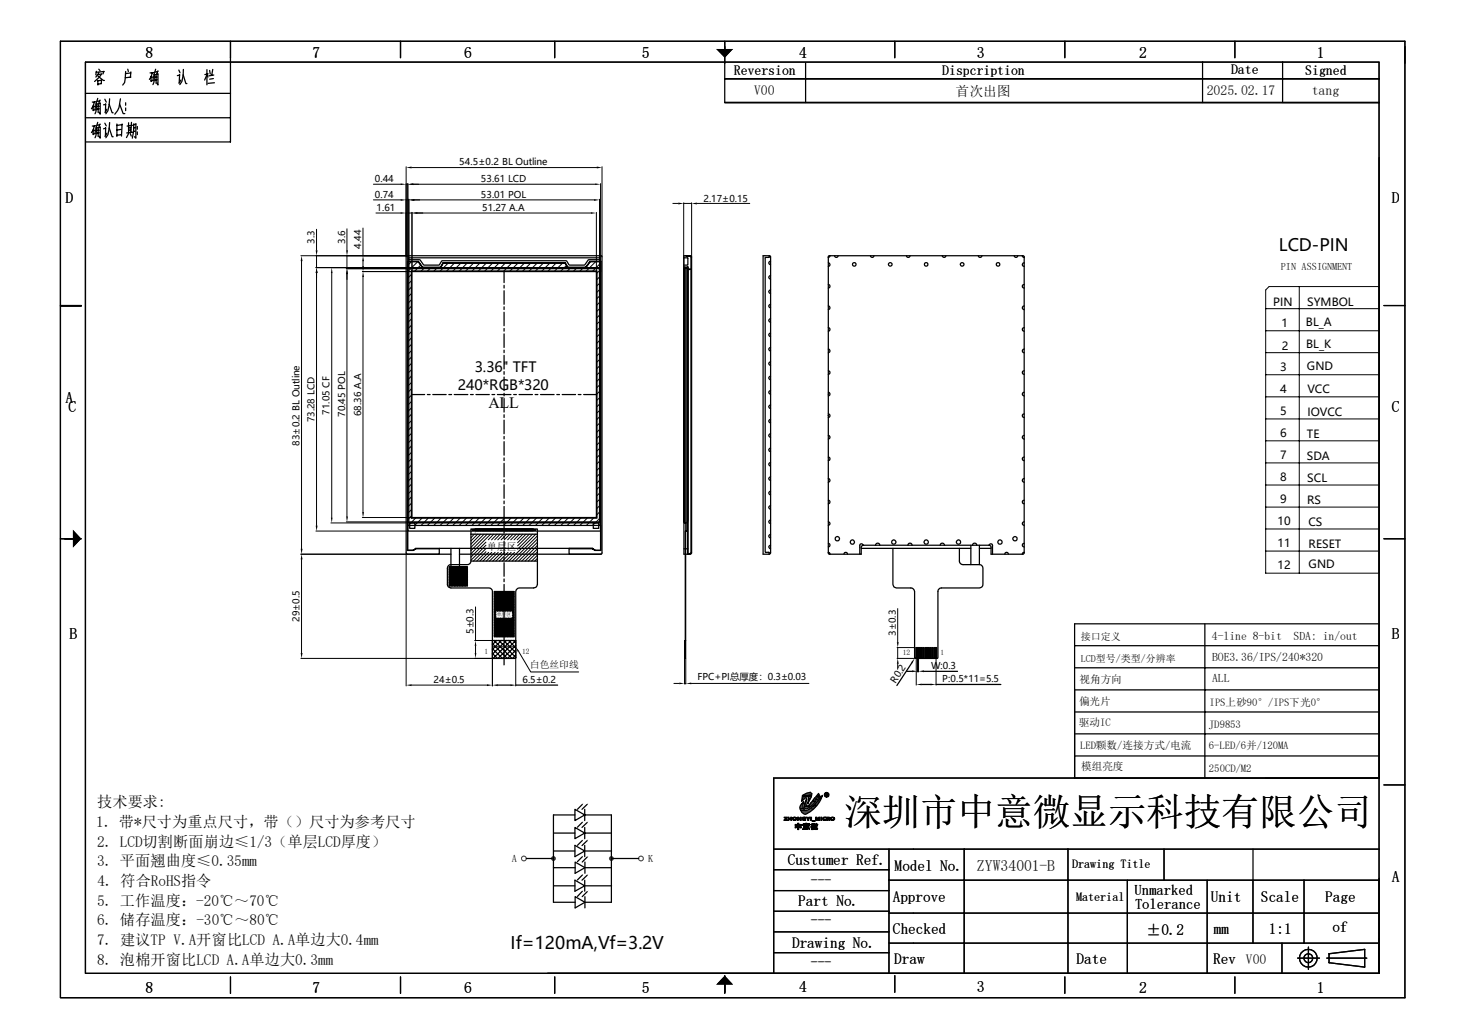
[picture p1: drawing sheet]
<svg xmlns="http://www.w3.org/2000/svg" width="297mm" height="210mm" viewBox="0 0 297 210" stroke-linecap="round" stroke-linejoin="round" font-family="sans-serif">
<defs><g id="words">
<text font-size="7.7" x="171.5" y="167.5">深圳市中意微显示科技有限公司</text>
<g font-size="3.5">
<text x="259.8" y="51.1">LCD-PIN</text>
<text x="103.7" y="192.7">If=120mA,Vf=3.2V</text>
</g>
<g font-size="3.2">
<text x="29.6" y="11.7">8</text>
<text x="63.5" y="11.7">7</text>
<text x="94.3" y="11.7">6</text>
<text x="130.4" y="11.7">5</text>
<text x="162.3" y="11.7">4</text>
<text x="198.5" y="11.7">3</text>
<text x="231.4" y="11.7">2</text>
<text x="267.5" y="11.7">1</text>
<text x="13.3" y="41.3">D</text>
<text x="282.7" y="41.3">D</text>
<text x="13.3" y="81.9">A</text>
<text x="13.9" y="83.6">C</text>
<text x="99.2" y="82.9">ALL</text>
<text x="282.7" y="83.6">C</text>
<text x="14.1" y="129.9">B</text>
<text x="282.7" y="129.9">B</text>
<text x="198.5" y="176.9">ZYW34001-B</text>
<text x="282.7" y="179.1">A</text>
<text x="29.6" y="201.8">8</text>
<text x="63.5" y="201.8">7</text>
<text x="94.3" y="201.8">6</text>
<text x="130.4" y="201.8">5</text>
<text x="162.3" y="201.5">4</text>
<text x="198.5" y="201.5">3</text>
<text x="231.4" y="201.8">2</text>
<text x="267.5" y="201.8">1</text>
</g>
<g font-size="3.1">
<text x="19.6" y="168">1. 带*尺寸为重点尺寸，带（）尺寸为参考尺寸</text>
<text x="19.8" y="164">技术要求:</text>
<text x="19.8" y="172">2. LCD切割断面崩边≤1/3（单层LCD厚度）</text>
<text x="19.7" y="175.9">3. 平面翘曲度≤0.35mm</text>
<text x="19.8" y="180">4. 符合RoHS指令</text>
<text x="160" y="175.6">Custumer Ref.</text>
<text x="181.7" y="176.9">Model No.</text>
<text x="19.7" y="183.9">5. 工作温度：-20℃～70℃</text>
<text x="162.1" y="184">Part No.</text>
<text x="181.4" y="183.2">Approve</text>
<text x="246" y="183.2">Unit</text>
<text x="256.2" y="183.3">Scale</text>
<text x="269.2" y="183.2">Page</text>
<text x="19.7" y="191.9">7. 建议TP V.A开窗比LCD A.A单边大0.4mm</text>
<text x="19.8" y="187.9">6. 储存温度：-30℃～80℃</text>
<text x="181.4" y="189.7">Checked</text>
<text x="232.9" y="189.8">±0.2</text>
<text x="246.5" y="189.7">mm</text>
<text x="257.8" y="189.6">1:1</text>
<text x="270.7" y="189.3">of</text>
<text x="19.8" y="195.9">8. 泡棉开窗比LCD A.A单边大0.3mm</text>
<text x="160.9" y="192.5">Drawing No.</text>
<text x="181.7" y="195.9">Draw</text>
<text x="218.7" y="195.9">Date</text>
<text x="246.5" y="195.8">Rev</text>
</g>
<g font-size="3">
<text x="230.5" y="181.7">Unmarked</text>
<text x="230.6" y="184.7">Tolerance</text>
</g>
<g font-size="2.9">
<text x="96.4" y="75.6">3.36&quot; TFT</text>
<text x="93" y="79.2">240*RGB*320</text>
</g>
<g font-size="2.8">
<text x="149.1" y="15.2">Reversion</text>
<text x="191.4" y="15.2">Dispcription</text>
<text x="250.1" y="15.1">Date</text>
<text x="265.2" y="15.2">Signed</text>
<text x="153.2" y="19.3">V00</text>
<text x="194.1" y="19.6">首次出图</text>
<text x="245.2" y="19.3">2025.02.17</text>
<text x="266.5" y="19.3">tang</text>
<text x="164.7" y="179.8">---</text>
<text x="164.7" y="187.9">---</text>
<text x="164.7" y="196.4">---</text>
<text x="253.1" y="195.8">V00</text>
</g>
<g font-size="2.5">
<text x="217.8" y="176.4">Drawing Title</text>
<text x="218.6" y="183">Material</text>
</g>
<g font-size="2.4">
<text x="246.2" y="130">4-line 8-bit</text>
<text x="262.8" y="130">SDA: in/out</text>
<text x="246.3" y="134.3">BOE3.36/IPS/240*320</text>
<text x="246.3" y="138.6">ALL</text>
</g>
<g font-size="2.3">
<text x="258.7" y="62.1">PIN</text>
<text x="265.6" y="62.1">SYMBOL</text>
<text x="260.3" y="66.5">1</text>
<text x="260.4" y="71">2</text>
<text x="265.3" y="66.2">BL_A</text>
<text x="265.3" y="70.7">BL_K</text>
<text x="260.1" y="75.3">3</text>
<text x="265.5" y="75.1">GND</text>
<text x="260.1" y="79.8">4</text>
<text x="265.6" y="79.9">VCC</text>
<text x="260.1" y="84.3">5</text>
<text x="260.1" y="88.9">6</text>
<text x="265.5" y="88.9">TE</text>
<text x="265.6" y="84.4">IOVCC</text>
<text x="260.1" y="93.3">7</text>
<text x="265.5" y="93.4">SDA</text>
<text x="260.1" y="97.8">8</text>
<text x="265.6" y="97.8">SCL</text>
<text x="259.5" y="106.6">10</text>
<text x="260.1" y="102.2">9</text>
<text x="265.6" y="102.3">RS</text>
<text x="265.8" y="106.8">CS</text>
<text x="259.5" y="111.1">11</text>
<text x="265.9" y="111.3">RESET</text>
<text x="259.5" y="115.6">12</text>
<text x="265.9" y="115.4">GND</text>
</g>
<g font-size="2.2">
<text x="219.2" y="143.1">偏光片</text>
<text x="219.3" y="138.8">视角方向</text>
<text x="245.7" y="143.3">IPS上砂90°/IPS下光0°</text>
<text x="219.2" y="147.4">驱动IC</text>
<text x="245.6" y="147.8">JD9853</text>
<text x="219.4" y="152.2">LED颗数/连接方式/电流</text>
<text x="245.6" y="152.2">6-LED/6并/120MA</text>
<text x="219.6" y="156.4">模组亮度</text>
<text x="245.6" y="156.7">250CD/M2</text>
</g>
<g font-size="2.1">
<text x="260.2" y="54.8">PIN ASSIGNMENT</text>
<text x="104" y="175.2">A</text>
<text x="131.7" y="175.2">K</text>
</g>
<g font-size="2">
<text x="99" y="111.6">单层区</text>
<text x="219.6" y="130">接口定义</text>
<text x="107.7" y="135.8">白色丝印线</text>
<text x="219.5" y="134.5">LCD型号/类型/分辨率</text>
</g>
<g font-size="1.9">
<text x="93.3" y="33.6">54.5±0.2 BL Outline</text>
<text x="76.2" y="40.2">0.74</text>
<text x="76.2" y="37">0.44</text>
<text x="97.7" y="40.2">53.01 POL</text>
<text x="97.7" y="37">53.61 LCD</text>
<text x="142.9" y="40.9">2.17±0.15</text>
<text x="76.5" y="42.8">1.61</text>
<text x="98" y="42.8">51.27 A.A</text>
<text x="63.9" y="49.5" transform="rotate(-90 63.9 49.5)">3.3</text>
<text x="70.1" y="49.5" transform="rotate(-90 70.1 49.5)">3.6</text>
<text x="73.4" y="50.5" transform="rotate(-90 73.4 50.5)">4.44</text>
<text x="63.9" y="85.8" transform="rotate(-90 63.9 85.8)">73.28 LCD</text>
<text x="67" y="84.2" transform="rotate(-90 67 84.2)">71.05 CF</text>
<text x="70.1" y="84.6" transform="rotate(-90 70.1 84.6)">70.45 POL</text>
<text x="73.4" y="84.5" transform="rotate(-90 73.4 84.5)">68.36 A.A</text>
<text x="60.8" y="90.6" transform="rotate(-90 60.8 90.6)">83±0.2 BL Outline</text>
<text x="60.9" y="126.3" transform="rotate(-90 60.9 126.3)">29±0.5</text>
<text x="96.2" y="128.8" transform="rotate(-90 96.2 128.8)">5±0.3</text>
<text x="182" y="129.1" transform="rotate(-90 182 129.1)">3±0.3</text>
<text x="189.1" y="135.9">W:0.3</text>
<text x="88.1" y="138.8">24±0.5</text>
<text x="106.1" y="138.8">6.5±0.2</text>
<text x="141.7" y="138.1">FPC+PI总厚度：0.3±0.03</text>
<text x="181.9" y="138.9" transform="rotate(-57 181.9 138.9)">R0.2</text>
<text x="191.4" y="138.6">P:0.5*11=5.5</text>
</g>
<g font-size="1.5">
<text x="98.4" y="132.8">1</text>
<text x="106.1" y="132.8">12</text>
<text x="183.4" y="133">12</text>
<text x="191.1" y="133">1</text>
</g>
<text font-size="1" x="100.9" y="125.2">单层区</text>
<text font-size=".6" x="91.9" y="115.5">A K</text>
<text font-size=".5" x="96.5" y="108.5">1</text>
</g></defs>
<g fill="#000">
<path d="M145.5 9.9h3.4l-1.7 1.8zM81.4 37.3l1.1 .1-1.1 .2zM82.5 34l1.1-.2v.4zM82.8 37.4l1.1-.1v.3zM120.9 37.3l1.1 .1-1.1 .2zM121.2 33.8l1.1 .2-1.1 .2zM61.3 51.9l.2 1.1h-.4zM64.3 54.4l.2 1.1h-.4zM64.1 50.8h.4l-.2 1.1zM67.4 54.4l.2 1.1h-.4zM70.5 54.6l.2 1.1h-.4zM70.3 50.8h.4l-.2 1.1z"/>
<path d="M73.7 55.2l.3 1.1h-.4zM73.6 54.1h.4l-.3 1.1zM73.7 51.9l.3 1.1h-.4zM81.4 43.1l1.1 .2-1.1 .1zM81.4 40.4l1.1 .2-1.1 .2zM83.1 40.6l1.1-.2v.4zM83.7 43.3l1.1-.2v.3zM120.1 43.1l1.1 .2-1.1 .1zM120.7 40.4l1.1 .2-1.1 .2zM137.8 41.1l1.1 .2-1.1 .2zM140.5 41.3l1.1-.2v.4zM14.8 107.6l1.7 1.8-1.7 1.8z"/>
<path d="M61.1 111.5h.4l-.2 1.1zM61.3 112.6l.2 1h-.4zM64.1 106.8h.4l-.2 1.1zM67.2 105.2h.4l-.2 1zM70.3 104.9h.4l-.2 1.1zM73.6 104h.4l-.3 1.1zM61.1 132.6h.4l-.2 1.1zM82.5 139.1l1.1-.1v.4zM96.4 132.6h.4l-.2 1.1zM96.6 130.1l.2 1.1h-.4zM98.9 139l1.1 .1-1.1 .3zM100 139.1l1.1-.1v.4z"/>
<path d="M103.7 139l1.1 .1-1.1 .3zM104.8 131.4l.7 .8-.3 .2zM138 138.6l1.1 .2-1.1 .2zM139.3 138.8l1.1-.2v.4zM182.4 133.7l.2 1.1h-.4zM182.2 130.4h.4l-.2 1.1zM185.8 133.7l-.4 1-.3-.2zM185.3 136.1l1.1 .3-1.1 .1zM186.1 139l1.1-.1v.3zM186.6 136.4l1.1-.3v.4zM189.1 138.9l1.1 .1-1.1 .2zM105.8 174.4h.2l-.1 .3z"/>
<path d="M105.9 174.1l.2 .1-.3 .2zM105.9 174.7l.2-.1v.3zM106 174.4l.1 .2-.2 .1zM105.8 174.4l.3-.2-.1 .2zM106.1 174.6l.1 .1-.1 .2zM106.1 173.9l.1 .1-.3 .1zM106.2 174.7l.2 .3-.3-.1zM105.9 174.1l.3-.1-.1 .2zM106.2 174.7l.2 .1v.2zM106.1 173.9l.3-.1v.2zM106.1 173.9l.3 .1h-.2zM106.4 174.8l.3 .1-.3 .1z"/>
<path d="M106.4 174.8l.2-.1 .1 .2zM106.4 173.8l.2 .2h-.2zM106.8 174.6l.1 .1h-.3zM106.4 173.8l.3 .1-.1 .1zM106.6 174.7h.3l-.2 .2zM106.7 173.9l.1 .3-.2-.2zM106.8 174.4h.2l-.2 .2zM106.8 174.2l.1-.1-.1 .3zM106.7 173.9l.2 .2-.1 .1zM106.8 174.6l.2-.2-.1 .3zM106.9 174.1l.1 .3h-.2zM112 174.4h.4l-.4 .2z"/>
<path d="M112 174.1l.4 .3h-.4zM112 174.6l.4-.2-.2 .4zM112 174.1l.2-.2 .2 .5zM112.4 174.4v.5l-.2-.1zM112.2 173.9h.2v.5zM112.4 174.4l.3 .4-.3 .1zM112.4 173.9h.3l-.3 .5zM112.4 174.4l.5 .2-.2 .2zM112.7 173.9l.2 .2-.5 .3zM112.4 174.4h.5v.2zM112.4 174.4l.5-.3v.3zM118.2 174l.3-.2-.2 .3z"/>
<path d="M118.2 170.7l.3-.2-.2 .3zM118.2 167l.3-.2-.2 .3zM118.2 163.4l.3-.3-.2 .3zM118.2 177.7l.3-.2-.2 .3zM119.2 170.7l.3-.2-.2 .3zM119.2 174.1l.3-.2-.2 .3zM119.2 167l.3-.2-.2 .3zM119.2 163.4l.3-.2-.2 .2zM119.2 177.8l.3-.3-.2 .3zM123.7 174.4h.5l-.4 .2zM123.8 174.1l.4 .3h-.5zM123.8 174.6l.4-.2-.2 .4z"/>
<path d="M123.8 174.1l.2-.2 .2 .5zM124.2 174.4v.5l-.2-.1zM124 173.9h.2v.5zM124.2 174.4l.3 .4-.3 .1zM124.2 173.9h.3l-.3 .5zM124.2 174.4l.4 .2-.1 .2zM124.5 173.9l.1 .2-.4 .3zM124.2 174.4h.5l-.1 .2zM124.2 174.4l.4-.3 .1 .3zM129.6 174.4h.2l-.1 .3zM129.7 174.1l.2 .1-.3 .2zM129.7 174.7l.2-.1v.3z"/>
<path d="M129.8 174.4l.1 .2-.2 .1zM129.6 174.4l.3-.2-.1 .2zM129.9 174.6l.1 .1-.1 .2zM129.7 174.1l.2-.2 .1 .1zM130 174.7l.2 .3-.3-.1zM129.7 174.1l.3-.1-.1 .2zM130 174.7l.2 .1v.2zM129.9 173.9l.3-.1v.2zM129.9 173.9l.3 .1h-.2zM130.2 174.8l.3 .1-.3 .1zM130.2 174.8l.2-.1 .1 .2zM130.2 173.8l.2 .2h-.2z"/>
<path d="M130.4 174.7l.2-.1 .1 .1zM130.2 173.8l.3 .1-.1 .1zM130.4 174.7h.3l-.2 .2zM130.5 173.9l.1 .3-.2-.2zM130.6 174.4h.2l-.2 .2zM130.6 174.2l.1-.1-.1 .3zM130.5 173.9l.2 .2-.1 .1zM130.6 174.6l.2-.2-.1 .3zM130.7 174.1l.1 .3h-.2zM159.3 166.6h.6zM159.3 166l.6 .1zM159.3 166.5l.6 .1z"/>
<path d="M159.7 166.1l-.2 .4h-.2zM159.7 166.1h.2l-.4 .4zM160.1 166l.2 .2h-.2zM160.1 166h.2v.2zM160.1 166.2l.7 .1zM160.1 166.3l.2 .3h-.2zM160.1 166.3h.2v.3zM160.7 166l.1 .2h-.1zM160.7 166h.1v.2zM160.7 166.3l.1 .3h-.1zM160.7 166.3h.1v.3zM161 166.2l.2 .1z"/>
<path d="M161 166.3l.2 .1zM161 166.4h.2zM161 166.2h.2zM161 166.4l.2 .1zM161 166.5h.3zM161.1 166.1h.2zM161.1 166.1l.1 .1zM161.1 166.5h.2zM161.1 166.1h.3zM161.1 166.5h.3zM161.1 166.5l.6 .1zM161.1 166.5h.7z"/>
<path d="M161.2 166l.6 .1zM161.2 166.6h.5zM161.2 166.6h.4zM161.2 166h.5zM161.3 166h.4zM161.3 166.6h.2zM161.3 166.6h.3zM161.3 166h.2zM161.4 166.1h.4zM161.4 166.5h.4zM161.5 166.1h.3zM161.5 166.5h.3z"/>
<path d="M161.5 167.5h1.3zM161.5 167.5l1.3 .1h-1.3zM161.5 167.5h1.3v.1zM161.5 167.6h.2zM161.5 167.6l.2 .1zM161.5 168h1.3zM161.5 168l.2 .1h-.2zM161.5 168h.2v.1zM161.6 166.1l.2 .1zM161.6 166.5h.2zM161.6 167.7l.1 .1zM161.6 167.8h.1z"/>
<path d="M161.6 167.8l.1 .1zM161.6 167.9h.1zM161.6 167.9l1.2 .1zM161.6 166.2h.2zM161.6 166.4l.2 .1zM161.6 166.4h.2zM161.7 166.2l.1 .1zM161.7 166.3l.1 .1zM161.7 166.4h.1zM162 166l.3 .2h-.3zM162 166l.3 .2zM162 166.2l.2 .4h-.2z"/>
<path d="M162 166.2h.2v.4zM162.1 167.2l.2 .1zM162.1 167.3h.2zM162.1 167.3l.2 .1zM162.1 167.4h.2zM162.1 167.4l.2 .1zM162.1 167.6l.2 .3h-.2zM162.1 167.6h.2v.3zM162.1 168l.2 .2h-.2zM162.1 168h.2v.2zM162.1 168.2h.2zM162.1 168.2l.2 .1z"/>
<path d="M162.1 168.3h.2zM162.1 168.3l.2 .1zM162.1 168.4h.2zM162.1 168.4l.2 .1zM162.1 168.5h.2zM162.2 166.2l.4 .2h-.2zM162.2 166.2l.4 .2zM162.4 166.4l.4 .2h-.2zM162.4 166.4h.4v.2zM162.5 164l.7 .1zM162.5 163.8l.7 .2h-.7zM162.5 163.8h.6l.1 .2z"/>
<path d="M162.5 164.1l.7 .2h-.7zM162.5 164.1h.7v.2zM162.5 164.3h.7zM162.5 164.3l.9 .2h-.8zM162.5 164.3h.7l.2 .2zM162.6 163.7l.5 .1h-.6zM162.6 163.7h.5v.1zM162.6 167.6h.2zM162.6 167.6l.2 .1zM162.6 167.7l.1 .1zM162.6 167.7h.2zM162.6 167.8h.1z"/>
<path d="M162.6 167.8l.1 .1zM162.6 167.9h.2zM162.6 168l.2 .1zM162.6 168.1h.2zM162.6 163.6l.5 .1h-.5zM162.6 163.6h.5v.1zM162.6 164.5l.9 .1zM162.6 166l.2 .4h-.2zM162.6 166h.2v.4zM162.6 164.6h1zM162.6 164.6h1.1zM162.7 164.7l1.9 .1h-1.8z"/>
<path d="M162.8 164.8l1.6 .2h-1.5zM162.8 164.8h1.8l-.2 .2zM162.9 163.2h.3zM162.9 163.2l.2 .4h-.5zM162.9 163.2h.3l-.1 .4zM162.9 165l1.4 .1zM162.9 165h1.5zM162.9 162.3v.4zM162.9 162.3h.4l-.4 .4zM162.9 166.2h.2zM162.9 166.2h.3zM162.9 166.2l.2 .1z"/>
<path d="M162.9 166.3h.2zM162.9 166.3l.2 .1zM162.9 166.4h.3zM162.9 166.4l.3 .1zM163 165.1l1 .1zM163 165.1h1.3zM163 161.8h1.1zM163 161.8h.9zM163 161.8l.8 .1zM163 161.9l.3 .4h-.4zM163 161.9h.8l-.5 .4zM163 166.1h.2z"/>
<path d="M163 166.1l.2 .1zM163 166.5h.2zM163 161.5h1.9zM163 161.5l1.8 .3h-1.8zM163 161.5h1.9l-.1 .3zM163 166.1h.3zM163 166.1h.4zM163 166.5h.3zM163 166.5h.7zM163.1 168.4h.2zM163.1 166h.3zM163.1 166.5h.4z"/>
<path d="M163.1 166.5l.4 .1zM163.1 165.2l.8 .1zM163.1 165.2h.9zM163.1 167.6h.1zM163.1 167.6h.2zM163.1 167.6h1.3zM163.1 168.3l.2 .1zM163.1 166h.5zM163.2 168.2l.2 .1zM163.2 168.3h.1zM163.2 168.3h.2zM163.1 168.3h.2z"/>
<path d="M163.2 168.4h.1zM163.2 166.6h.3zM163.2 166.6h.2zM163.2 167.3h.1zM163.2 167.3h.2zM163.2 167.3l1.2 .1h-1.2zM163.2 167.3h1.2v.1zM163.2 167.4h.1zM163.2 168.2h.2zM163.2 166h.4zM163.2 165.3l.5 .1zM163.2 165.3h.7z"/>
<path d="M162.9 163.2l.4-.3-.1 .3zM163.3 162.9l-.1 .3zM163.3 167.7h1zM163.3 167.7l1 .1zM163.3 167.8h.1zM163.3 167.8l.1 .1zM163.3 167.9h.1zM163.3 167.9h1zM163.3 167.9l.1 .1zM163.3 168h.1zM163.3 168l1 .1zM163.3 168.1h1z"/>
<path d="M163.3 166.3l.4 .1zM163.4 164h1.1zM163.4 165.4h.3zM163.4 165.9l.2 .1zM163.4 163.7h.5zM163.4 163.7l1.1 .3h-1.1zM163.4 163.7h1.4l-.3 .3zM163.4 164l.9 .1h-.9zM163.4 164h1.1l-.2 .1zM163.4 163.6l.4 .1h-.4zM163.4 163.6h.4v.1zM163.4 164.1l.7 .1z"/>
<path d="M163.4 164.1h.9zM163.4 167.5h.3zM163.4 168.2h.2zM163.4 168.2l.2 .1zM163.4 168.3h.2zM163.4 168.3h.3zM163.4 168.3l.8 .1zM163.4 168.4h.7zM163.4 168.4h.8zM163 161.5l.4-.2 1.5 .2zM163.4 161.3h1.5v.2zM163.4 166l.2 .1z"/>
<path d="M163.3 166.5h.4zM163.4 166.5h.3zM163.5 163.1l.3 .5h-.4zM163.5 163.1h.2l.1 .5zM163.5 167.4l.2 .1zM163.5 167.5h.2zM163.5 167.5l.1 .1zM163.5 168.4h.6zM163.4 165.9h.1zM163.5 163.1h.2zM163.5 164.3h.4zM163.5 164.2l.4 .1z"/>
<path d="M163.5 164.2h.6zM163.5 166.4l.2 .1zM163.5 166.5h.2zM163.5 166.5l.2 .1zM163.5 167.4h.1zM163.6 168.4h.4zM163.6 168.4h.5zM163.4 161.3h1.5zM163.6 161.2l1.3 .1zM163.7 167.2h.2zM163.7 167.2l.2 .1zM163.7 167.3h.2z"/>
<path d="M163.7 168.2h.2zM163.7 168.2l.1 .1zM163.7 162.5v.6h-.2zM163.7 162.5v.6zM163.7 168.1l.2 .1zM163.8 166l.4 .2zM163.8 166h.2l.2 .2zM163.8 162.4l-.1 .1zM163.8 162.4v.1zM163.7 164.6h1.2zM163.8 164.6h1.2zM163.6 161.2l.3-.1 1 .1z"/>
<path d="M163.9 161.1h.9l.1 .1zM164 167.5h.2zM164 167.5l.1 .1zM163.9 163.7h.9zM164 163.7h.8zM164 166.2l.3 .2zM164 166.2h.4l-.1 .2zM164 167.4l.1 .1zM164 168.3h.2zM163.9 161.1h.9zM164 161l.8 .1zM164 163.7h.9z"/>
<path d="M164 164.5h1zM164 168.2h.2zM164 168.2l.2 .1zM164.1 166.4l.2 .2h-.2zM164.1 166.4h.2v.2zM164.1 161.8h.7zM164.2 161.8h.6zM164.2 162.6l.2 .1zM164.2 162.6h.3zM164.2 162.8h.2l-.3 .5zM164.2 162.7l.2 .1zM164.2 162.7h.2z"/>
<path d="M164.2 167.4h.2zM164.2 167.8h.1zM164.2 167.8l.1 .1zM164.2 167.9h.1zM164.2 167.9l.1 .1zM164.2 168h.1zM164.2 168.2h.2zM164.2 168.2l.2 .1zM164.2 168.3h.2zM164.2 168.3h.3zM164.2 161.8l.6 .1zM164.2 161.9l.6 .1z"/>
<path d="M164.2 161.9h.6zM164.3 168.2h.1zM164.3 168.3h.2zM164 161h.8zM164.3 161h.5zM164.3 162l.4 .1h-.4zM164.3 162h.5l-.1 .1zM164.3 162.1l.2 .5h-.3zM164.3 162.1h.4l-.2 .5zM164.3 167.6h.1zM164.3 168.3l.2 .1zM164.3 168.4h.2z"/>
<path d="M164 164.5l.3-.1 .7 .1zM164.3 164.4h.9l-.2 .1zM164.3 166l.1 .2h-.2zM164.3 166h.2l-.1 .2zM164 163.7l.4-.3 .5 .3zM164.4 163.4h.7l-.2 .3zM164.3 164.4h.9zM164.5 164.3h.8zM164.6 163.2l.5 .2h-.7zM164.6 163.2h.8l-.3 .2zM164.3 161h.4zM164.7 166l.1 .6h-.1z"/>
<path d="M164.7 166h.1v.6zM164.7 163.1l.7 .1h-.8zM164.7 163.1h.8l-.1 .1zM164.7 167.5h.2zM164.7 167.9l.1 .1zM164.7 167.9h.2zM164.7 168h.1zM164.8 167.5l.1 .1zM164.8 167.5h.1zM164.8 167.9h.2zM164.8 167.9h.1zM164.8 167.5h.2z"/>
<path d="M164.8 167.4h.2zM164.8 167.4l.2 .1zM164.8 167.8h.2zM164.8 167.8l.2 .1zM164.7 163.1l.2-.2 .6 .2zM164.9 162.9h.8l-.2 .2zM164.5 164.3l.4-.3 .4 .3zM164.9 164h.8l-.4 .3zM164.9 167.4h.2zM164.9 167.8h.1zM164.9 167.8h.2zM164.9 167.9h.1z"/>
<path d="M164.9 167.9l.1 .4h-.1zM164.9 167.9h.1v.4zM164.9 168.3l.1 .1zM164.9 168.4h.1zM164.9 168.4l.1 .1zM164.9 164h.8zM164.9 167.3h.2zM164.9 167.3l.2 .1zM164.9 167.7h.2zM164.9 167.7l.2 .1zM165 166.7l.6 .1zM165 167.3h.1z"/>
<path d="M165 167.6h.1zM165 167.6l.1 .1zM165 167.7h.1zM165 162.7h.8zM165 162.7l.7 .2h-.8zM165 162.7h.8l-.1 .2zM165.1 168.4h.1zM165.1 167.4h.1zM165.1 167.4l.1 .1zM165.1 167.5h.1zM165.1 167.5l.1 .1zM165.1 167.6h.1z"/>
<path d="M165.1 167.6h.5zM165.1 167.8h.1zM165.1 167.8h.2zM165.1 167.8l.5 .1zM165.1 167.9h.2zM165.1 167.9h.3zM165.1 168.3h.2zM165.2 168h.3zM165.2 168l.3 .1zM165.2 168.1h.3zM165.2 168.1h.1zM165.2 168.1l.1 .1z"/>
<path d="M165.2 168.2h.1zM165.3 162.3l.5 .4h-.8zM165.3 162.3h.4l.1 .4zM164.9 164l.4-.4 .4 .4zM165.3 163.6h.7l-.3 .4zM165.4 162.2l.3 .1h-.4zM165.4 162.2l.3 .1zM165.3 163.6h.7zM165.4 163.6h.6zM165.4 168.3h.2zM165.4 168.3l.1 .1zM165.4 167.8h.2z"/>
<path d="M165.4 167.9h.2zM165.4 168.1h.1zM165.4 168.2l.3 .1zM165.4 168.3h.3zM165.5 167.4h.1zM165.5 167.4l.1 .1zM165.5 167.5h.1zM165.5 167.5l.1 .1zM165.5 167.9h.1zM165.5 162l.1 .2h-.2zM165.5 168.2h.2zM165.6 168.2h.1z"/>
<path d="M165.6 167.7h.2zM165.6 167.7l.2 .1zM165.6 168.3l.2 .1zM165.6 168.4h.1zM165.6 168.4h.2zM165.7 167.6h.1zM165.7 167.6l.1 .1h-.2zM165.7 167.6l.1 .1zM165.7 163.2l.3 .4h-.6zM165.7 163.2h.5l-.2 .4zM165.7 166l.3 .2h-.3zM165.7 166h.2l.1 .2z"/>
<path d="M165.7 166.2h.2zM165.7 166.2l.2 .4h-.2zM165.7 166.2h.2v.4zM165.7 167.5l.4 .1zM165.7 167.8h.1zM165.7 167.8l.2 .1zM165.6 168.3h.2zM165.7 168.3h.2zM165.7 161.9l.6 .3h-.5zM165.7 161.9h.9l-.3 .3zM165.7 167.3h.2zM165.7 167.3l.2 .1z"/>
<path d="M165.7 167.5h.4zM165.7 167.4l.4 .1zM165.7 167.9h.3zM165.7 167.9l.2 .2zM165.7 167.9h.3l-.1 .2zM165.7 168.2h.3zM165.7 168.3h.3zM165.7 168.2l.3 .1zM165.7 161.8h1zM165.7 161.9h.9zM165.8 167.3h.1zM165.8 168.1l.2 .1h-.3z"/>
<path d="M165.8 168.1l.2 .1zM165.8 168.1h.1zM165.8 162.2l.4 .1h-.3zM165.8 162.2h.5l-.1 .1zM165.9 166.2h.1zM165.9 166.2l.3 .2h-.2zM165.9 166.2h.1l.2 .2zM165.9 167.9h.1zM165.9 168.3h.2zM165.9 162.3h.3l-.2 .3zM165.9 167.6l.1 .1h-.1zM165.9 167.6h.1v.1z"/>
<path d="M165.9 167.7l.1 .2h-.1zM165.9 167.7h.1v.2zM165.9 168.3l.2 .1zM165.9 168.4h.2zM165.7 163.2l.3-.3 .2 .3zM166 162.9h.5l-.3 .3zM166 166.4l.2 .2h-.1zM166 166.4h.3l-.1 .2zM166 162.9h.5zM166.3 166.2v.2h-.1zM166.3 166.2h.2l-.2 .2zM166.3 161.2l.4 .6h-1z"/>
<path d="M166.3 161.2l.4 .6zM166.3 166l.3 .2h-.3zM166.3 166h.3v.2zM166.5 166.2l.1 .4h-.1zM166.5 166.2h.1v.4zM166.5 162.2h.3zM166.5 162.2v.7h-.5zM166.5 162.2h.3l-.3 .7zM166.8 161.9v.3h-.3zM166.8 161.9h.2l-.2 .3zM166.8 166l.2 .6h-.2zM166.8 166h.2v.6z"/>
<path d="M167.1 161.5l-.1 .4h-.2zM167.1 161.5l-.1 .4zM167.1 166.2h.2zM167.1 166.2l.2 .2h-.2zM167.1 166.2h.2v.2zM167.1 166.4h.2zM167.1 166.4l.2 .1zM167.2 166.2h.1zM167.2 166.5h.2zM167.2 166.1l.1 .1zM167.2 166.1h.3zM167.2 166.5h.3z"/>
<path d="M167.3 166.1h.2zM167.3 166.1h.3zM167.3 166.5h.3zM167.3 166.5l.5 .1zM167.3 166.1h.5zM167.3 166l.5 .1zM167.3 166.6h.5zM167.3 166h.5zM167.4 166h.4zM167.4 166.6h.2zM167.4 166.6h.4zM167.5 161.4l.1 .2z"/>
<path d="M167.5 165.9l.3 .1zM167.5 166.6h.1zM167.5 161.2h.1zM167.5 161.2l.1 .2zM167.5 161.6l.1 .1zM167.5 161.7l.3 .1zM167.5 165.9h.1zM167.5 161.2l.1-.1zM167.6 161.1h.2zM167.6 161.8h.3zM167.6 166.1h.2zM167.6 166.5h.2z"/>
<path d="M167.7 161h.5zM167.7 161l.1 .1zM167.7 161h.2zM167.7 161.8h.5zM167.7 161.8l.3 .1zM167.8 161.2h.3zM167.8 161.2h.4zM167.8 161.2l.1 .2zM167.8 161.4h.3zM167.8 161.4l.3 .1zM167.8 161.5h.3zM167.8 161.5l.1 .2z"/>
<path d="M167.9 161.9h.1zM167.9 161l.3 .1zM167.9 166h.5zM167.9 166h.6zM167.9 166l.7 .1zM167.9 166.1l.2 .2h-.2zM167.9 166.1h.2v.2zM167.9 166.3h.5zM167.9 166.3h.6zM167.9 166.3h.4zM167.9 166.3l.5 .1zM167.9 166.4l.2 .2h-.2z"/>
<path d="M167.9 166.4h.2v.2zM168 161.5h.1zM168 161.2h.2zM168 161.4h.1zM168.1 161.2l.1 .1zM168.1 161.3h.1zM168.1 161.3l.1 .1zM168.1 161.4h.1zM168.1 161.5l.1 .1zM168.1 161.6l.1 .1zM168.1 161.7h.1zM168.1 161.1l.3 .1z"/>
<path d="M167.9 161.8h.3zM168.2 161.7h.1zM168.2 161.2h.2zM168.2 161.7h.2zM168.2 166.4l.2 .1zM168.3 161.2l.1 .2zM168.3 166.1h.3zM168.3 166.5h.2zM168.3 161.4l.1 .2zM168.3 166.2h.2zM168.3 166.2l.2 .1zM168.3 166.5l.3 .1z"/>
<path d="M168.4 166.1l.2 .1zM168.4 166.2h.2zM168.4 166.6h.2zM168.7 166.2l.2 .1zM168.7 166.3l.2 .1zM168.7 166.4h.2zM168.7 166.2h.2zM168.7 166.4l.2 .1zM168.7 166.5h.3zM168.8 166.1h.2zM168.8 166.1l.1 .1zM168.8 166.5h.2z"/>
<path d="M168.8 166.1h.3zM168.8 166.5h.3zM168.8 166.5l.6 .1zM168.8 166.5h.6zM168.9 166l.6 .1zM168.9 166.6h.5zM168.9 166.6h.3zM168.9 166h.5zM169 166h.4zM169 166.6h.2zM169 166h.2zM169.1 166.1h.4z"/>
<path d="M169.1 166.5h.3zM169.2 166.1h.3zM169.2 166.5h.3zM169.3 166.1l.2 .1zM169.3 166.5h.2zM169.3 166.2h.2zM169.3 166.4l.2 .1zM169.3 166.4h.2zM169.4 166.2l.1 .1zM169.4 166.3l.1 .1zM169.4 166.4h.1zM118.2 181l.3-.2-.2 .3z"/>
<path d="M119.2 181.1l.3-.2-.2 .3zM147.2 198.2l1.7 1.8h-3.4z"/>
</g>
<g fill="none" stroke="#000" stroke-width=".2">
<path d="M75.9 37.4h5.5M82.5 37.4h.3M82.5 33.9v18.1M82.8 37.3v16.9M83.6 34h37.6M83.9 37.4h37M122 37.3v16.9M122.3 33.9v18.1M260.7 20.8h19.5M61.1 51.9h21.5M61.3 53v58.5M64.2 54.4h18.5"/>
<path d="M64.3 46.6v4.2M64.3 51.9v2.5M64.3 55.5v51.3M67.4 55.5v49.7M70.4 54.6h12.5M70.5 46.5v4.3M70.5 51.9v2.7M70.5 55.7v49.2M73.6 55.2h10M73.7 46.3v5.6M73.7 53v1.1M73.7 56.3v47.7"/>
<path d="M75.9 40.6h5.5M76.4 43.3h5M82.5 43.3h1.2M82.5 40.6h.6M83.1 40.5v13.9M83.6 53.2l-.8 .7M83.6 55.8l-.8 .7M83.6 57.1l-.8 .6M83.6 58.3l-.8 .8M83.6 59.6l-.8 .7M83.7 43.1v11.9M84.2 40.6h36.5"/>
<path d="M84.8 43.3h35.3M84.8 53.2l-2 2M85.5 53.8l-1.2 1.2M86.3 54.4l-.7 .6M87.5 54.4l-.6 .6M88.9 54.4l-.7 .6M91 53.5l-1.5 1.5M92.3 53.5l-1.5 1.5M93.6 53.5l-1.6 1.5M94.9 53.5l-1.6 1.5M96.2 53.5l-1.6 1.5M97.5 53.5l-1.6 1.5"/>
<path d="M98.8 53.5l-1.6 1.5M100 53.5l-1.5 1.5M101.3 53.5l-1.5 1.5M102.6 53.5l-1.5 1.5M103.9 53.5l-1.5 1.5M105.2 53.5l-1.6 1.5M106.5 53.5l-1.6 1.5M107.8 53.5l-1.6 1.5M109.1 53.5l-1.6 1.5M110.4 53.5l-1.6 1.5M111.7 53.5l-1.6 1.5M112.9 53.5l-1.5 1.5"/>
<path d="M114.3 53.5l-1.6 1.5M115.1 53.9l-1.1 1.1M116 54.4l-.7 .6M117.3 54.4l-.8 .6M118.5 54.4l-.6 .6M121 53.2l-1.9 1.8M121.2 43.1v11.9M121.8 40.5v13.9M122 53.5l-1.6 1.5M122 54.8l-.7 .7M122 56l-.7 .8M122 57.4l-.7 .6"/>
<path d="M122 58.6l-.7 .8M122 59.9l-.7 .7M136.7 41.3h1.1M138.9 41.2v13.2M138.9 41.3h1.6M140.5 41.2v10.8M141.6 41.3h10.7M257.8 58.2h22.4v58.2h-23.1v-57.5zM263.9 58.2v58.2M83.6 60.9l-.8 .7M83.6 62.2l-.8 .7M83.6 63.5l-.8 .7"/>
<path d="M83.6 64.8l-.8 .7M83.6 66.1l-.8 .7M83.6 67.4l-.8 .7M83.6 68.7l-.8 .7M83.6 70l-.8 .7M83.6 71.2l-.8 .8M83.6 72.6l-.8 .6M83.6 73.8l-.8 .7M83.6 75.1l-.8 .7M83.6 76.4l-.8 .7M83.6 77.7l-.8 .7M83.6 79l-.8 .7"/>
<path d="M122 61.2l-.7 .7M122 62.5l-.7 .7M122 63.8l-.7 .7M122 65.1l-.7 .7M122 66.4l-.7 .7M122 67.7l-.7 .7M122 69l-.7 .7M122 70.3l-.7 .7M122 71.5l-.7 .8M122 72.9l-.7 .6M122 74.1l-.7 .7M122 75.4l-.7 .7"/>
<path d="M122 76.7l-.7 .7M122 78l-.7 .7M122 79.3l-.7 .7M257.1 71.6h23.1M257.1 67.2h23.1M257.1 76.1h23.1M257.1 62.7h23.1M83.6 80.3l-.8 .7M83.6 81.6l-.8 .7M83.6 82.9l-.8 .7M83.6 84.2l-.8 .7M83.6 85.5l-.8 .6"/>
<path d="M83.6 86.7l-.8 .8M83.6 88.1l-.8 .6M83.6 89.3l-.8 .7M83.6 90.6l-.8 .7M83.6 91.9l-.8 .7M83.6 93.2l-.8 .7M83.6 94.5l-.8 .7M83.6 95.8l-.8 .7M83.6 97.1l-.8 .7M83.6 98.4l-.8 .7M83.6 99.7l-.8 .7M122 97.4l-.7 .7"/>
<path d="M122 80.6l-.7 .7M122 81.9l-.7 .7M122 83.2l-.7 .7M122 84.5l-.7 .7M122 85.8l-.7 .6M122 87l-.7 .8M122 88.3l-.7 .7M122 89.6l-.7 .7M122 90.9l-.7 .7M122 92.2l-.7 .7M122 93.5l-.7 .7M122 94.8l-.7 .7"/>
<path d="M122 96.1l-.7 .7M122 99.9l-.7 .8M122 98.6l-.7 .8M257.1 85.1h23.1M257.1 80.6h23.1M257.1 94h23.1M257.1 98.5h23.1M257.1 89.5h23.1M61.1 112.6h21.5M61.3 113.6v19M64.2 107.9h18.5M67.2 106.2h15.5"/>
<path d="M70.4 106h12.5M73.6 105.1h10M82.5 112.5v26.8M83.6 101l-.8 .6M83.6 102.2l-.8 .8M83.6 103.5l-.8 .7M83.6 104.8l-.8 .7M84.4 105.2l-1.4 1.5M85.7 105.2l-1.5 1.5M87 105.2l-1.4 1.5M88.3 105.2l-1.5 1.5M89.6 105.2l-1.5 1.5"/>
<path d="M90.9 105.2l-1.5 1.5M92.2 105.2l-1.5 1.5M93.5 105.2l-1.5 1.5M94.7 105.2l-1.4 1.5M95.7 108.5h.1M96.1 105.2l-1.5 1.5M96.4 108.5l-.7 .7M97 108.5l-1.3 1.4M97.3 105.2l-1.4 1.5M97.7 108.5l-2 2M98.3 108.5l-2.6 2.7M98.6 105.2l-1.4 1.5"/>
<path d="M98.7 110.1l-3 3.1M98.7 110.7l-3 3.1M98.7 111.4l-2.5 2.6M98.7 112.1l-1.8 1.9M99 108.5l-3.3 3.3M99.3 112.2l-1.8 1.8M99.7 108.5l-4 4M99.9 105.2l-1.4 1.5M99.9 112.2l-1.8 1.8M100.3 108.5l-1.1 1.1M100.6 112.2l-1.8 1.8M101 108.5l-1.1 1.1"/>
<path d="M101.2 105.2l-1.5 1.5M101.2 112.2l-1.8 1.8M101.6 108.5l-1.1 1.1M101.9 112.2l-1.8 1.8M102.3 108.5l-1.2 1.1M102.5 105.2l-1.5 1.5M102.5 112.2l-1.7 1.8M102.9 108.5l-1.1 1.1M103.2 112.2l-1.8 1.8M103.6 108.5l-1.2 1.1M103.8 105.2l-1.5 1.5M103.8 112.2l-1.7 1.8"/>
<path d="M104.2 108.5l-1.1 1.1M104.5 112.2l-1.8 1.8M104.9 108.5l-1.1 1.1M105.1 105.2l-1.5 1.5M105.5 108.5l-1.1 1.1M106.2 108.5l-1.1 1.1M106.4 105.2l-1.5 1.5M106.8 108.5l-1.6 1.7M107.5 108.5l-2.3 2.4M107.7 105.2l-1.5 1.5M108.2 108.5l-3 3M108.8 108.5l-5.4 5.5"/>
<path d="M109 105.2l-1.5 1.5M109.2 108.8l-5.1 5.2M109.2 109.5l-4.5 4.5M109.2 110.2l-3.8 3.8M109.2 110.8l-3.2 3.2M109.2 111.5l-2.5 2.5M109.2 112.1l-1.9 1.9M109.2 112.8l-1.2 1.2M109.2 113.4l-.6 .6M110.2 105.2l-1.4 1.5M111.5 105.2l-1.4 1.5M112.8 105.2l-1.4 1.5"/>
<path d="M114.1 105.2l-1.5 1.5M115.4 105.2l-1.4 1.5M116.7 105.2l-1.5 1.5M118 105.2l-1.5 1.5M119.3 105.2l-1.5 1.5M120.6 105.2l-1.5 1.5M122 101.2l-.7 .7M122 102.5l-.7 .8M122 103.8l-.7 .7M122 105.1l-1.6 1.6M122 106.4l-.3 .3M139.2 107.9v25.8"/>
<path d="M139.3 107.9v25.8h-.2v-3.6h.2M257.1 107.4h23.1M257.1 103h23.1M257.1 111.9h23.1M61.1 133.7h39M83.6 139.1h15.3M96.4 130.1h3.5M96.6 123.3v6.8M96.6 131.2v1.4M100 131.4h4.8M100 133.6v5.7M104.8 133.6v5.7"/>
<path d="M105.4 132.3l2.4 4.2h9.8M136.9 138.8h1.1M139.1 133.9v5M139.1 138.8h.2M139.3 133.9v5M140.4 138.8h23.9M182.2 133.7h3.4M182.2 131.5h3.7M182.4 123.6v6.8M182.4 131.5v2.2M182.4 134.8v1.1M186.1 133.9v5.2"/>
<path d="M186.4 133.9v2.6M186.6 133.9v2.6M190.2 133.9v5.2M280.2 126.7v31.3M162.6 164.7h2.3M162.7 164.8h2.2M180.6 176.6v.1M180.6 180.8v.1M180.6 185v.1M180.6 189.2v.1M180.6 193.5h.1"/>
</g>
<g fill="none" stroke="#000" stroke-width=".25">
<path d="M12.3 8.4h273.1v194.2h-273.1zM17.4 12.6h262.8v185.1h-262.8zM19.6 14.5l-.1 .7M19.9 20l-.5 1.2M19.9 16.3v1M19.9 15.5l1.1 .8h.2M20.1 14.1l.2 .3M20.1 14.8l-.6 .9M20.6 15l-.7 .2M20.6 16.3l-.7 .1M20.6 17l-.7 .1M20.6 16.2v.8"/>
<path d="M20.7 15l-.5 .7-1 .9M21.1 14.5l-1.5 .2M21.1 14.5l-.2 .5M25.5 14.5l-.2 2.3-.4 .5M26 14.1l.1 .4M26.5 14.8l-1 .1M26.6 14.6l-.1 1.1M26.6 15.7l-1.2 .1M30.7 15.6l-.3 .5M30.7 15.6v1M30.9 14.8l-.2 .8M31.1 15.7h-.4"/>
<path d="M31.2 16.3l-.5 .1M31.2 15.5l-.1 .8M31.3 14.7l-.8 .1M31.3 16.3l-.2 .9M31.4 15.1l-.1 1.2M31.6 14.1l-.4 1.2M31.7 15.2v1.7M32 16.2l-.6 .1M32 15.7h-.5M32 14.5l-.5 .1M32.1 14.4l-.3 .8M32.1 15.1l-.7 .1"/>
<path d="M32.1 15v2.3l-.3-.5M36.3 14.2l.3 .6M36.5 15.2l-.1 1.6M36.5 15.2l-.5 .2M36.7 16.3l-.3 .6M37.2 15.2l.6 1.8h.2M37.3 14.1l-.3 2.5-.5 .6M42 14.1v3.1M42.2 15.7l-.2-.5-.4 1.1M42.3 15l-.7 .2M42.6 14.3l.1 .7M43.2 14.1l-.2 1.2"/>
<path d="M43.3 16l-.7 .1M43.4 15.2l-1 .2M43.6 16.8l-1.4 .1M46.8 19v9.8h-29.4M46.8 8.4v10.6h-29.4M81.4 8.4v3.3M112.7 8.4v3.3M147.2 8.4v12.4h133M147.2 16h133M163.7 12.8v8M181.8 8.4v3.3M216.3 8.4v3.3"/>
<path d="M244.3 12.5v8.3M250.9 8.4v3.3M260.6 12.5v8.3M17.4 23.9h29.4M18.9 21.5l-.3 .6M18.9 21.5v1M18.9 26.4v.9M18.9 26.4l-.3 .5M19.2 20.7l-.3 .8M19.2 25.6l-.3 .8M19.3 21.6h-.4M19.3 26.5h-.4"/>
<path d="M19.4 22.3l-.5 .1M19.4 27.1l-.5 .1M19.4 21.5l-.1 .8M19.4 26.3l-.1 .8M19.6 20.7h-.8M19.6 25.5l-.8 .1M19.6 27.1l-.3 .9M19.6 21v1.3l-.3 .8M19.6 25.9v1.2M19.9 24.8l-.5 1.3M19.9 21.1v1.8M19.9 26v1.7"/>
<path d="M20.2 22.1l-.6 .1M20.2 21.6h-.5M20.2 27l-.6 .1M20.2 26.5h-.5M20.3 20.5l-.6 .1M20.3 25.3l-.6 .1M20.3 20.3l-.3 .8M20.3 25.2l-.3 .8M20.4 21l-.8 .2M20.4 25.9l-.8 .1M20.4 20.9v2.3l-.3-.4M20.4 25.8v2.3l-.3-.5"/>
<path d="M21.3 20.2l.3 .5M21.3 25l.3 .6M21.5 21.1l-.1 1.7M21.5 21.2l-.5 .1M21.5 26l-.1 1.6M21.5 26l-.5 .2M21.7 22.2l-.4 .7M21.7 27.1l-.4 .6M22.2 21.2l.6 1.7h.2M22.2 26l.6 1.8h.2M22.3 20.1l-.4 2.4-.4 .6M22.3 24.9l-.4 2.4-.4 .7"/>
<path d="M23.7 25.2v2.5M24.3 21.1l.7 2h.4M24.5 20.1l-.3 1.7-.9 1.4M24.5 26.3l-.8 .1M24.7 27.3l-1 .2M24.8 25.3l-1.1 .2M24.8 25.2l-.1 2.4M25.5 20.9v.5M25.5 21.9v.6M26.1 24.9v2M26.1 27.1l-.4 .8M26.5 27.1l.2 .5"/>
<path d="M26.5 26h-.4M26.5 26.4l-.4 .1M26.7 24.8l-.1 2.1M26.9 25.4l-1.1 .2M26.9 26.8l-1.2 .2M27.2 25.1l-.1 1.7M27.5 26.6l-.4 .1-.2 1.4M27.5 25.9l-.3 .1M27.6 25.2l-.4 .1M27.6 25.1v3l-.3-.3M27.9 25.7v.5M27.9 26.8v.5"/>
<path d="M147.2 20.8h133zM83 52.4h38.8l.1 .2-.1 .1-2.3 .1-.8 1h-3l-.7-.8h-25.2l-.6 .8h-3.1l-.8-1-2.2-.1zM83.1 54.6h38.7v51.4h-38.7zM83.6 55h37.7v50.2h-37.7zM83.7 55.2h37.5v49.9h-37.5zM85.8 54.4l-.8-1.2h-2.2v58.6M89.5 54.4l.5-.9h24.8l.5 .9M102.4 55.2v2.2M102.4 58v.5M102.4 59.1v2.7M119 54.4l.9-1.2h2.1v58.6h-1.1l-.5-.4h-35.9l-.6 .4M122 54.4h-39.2v53.5h39.2"/>
<path d="M138.9 51.9h1.4l.2 .3v60.1l-.2 .3h-1.4zM138.9 54.2h.8v58.4M138.9 52.4h.8v1.4h-.8M139 54.6h-.1v51.4h.1M139.3 54.4v53.5h.3v-53.5h-.6v51.8h.3M139.4 51.9l.8 .1 .2 .2v60l-.1 .2h-.4v.2M139.6 54.6v51.4M139.7 54.7h.7M155.4 52.4l.9-.1v-.4l.2 .3v60.1l-.2 .3v-.4l-.9-.1zM156.3 51.9h-1.3v60.7h1.3M156.5 53l-.3 .4 .3 .4M156.5 56l-.3 .3 .3 .4"/>
<path d="M156.5 58.9l-.3 .3 .3 .4M168.3 53.4a.36 .36 0 0 1 .3 .3 .36 .36 0 0 1-.3 .4M168.3 57.8h.1a.37 .37 0 0 1 .2 .4 .37 .37 0 0 1-.3 .3M168.6 51.9l-.3 .4M169.5 51.9l.1 .2a.37 .37 0 0 0 .4 .2 .37 .37 0 0 0 .3-.4M176.8 51.9a.36 .36 0 0 0 .4 .4 .36 .36 0 0 0 .3-.4M184.1 51.9l.1 .2a.37 .37 0 0 0 .4 .2 .37 .37 0 0 0 .3-.4M191.4 51.9a.36 .36 0 0 0 .4 .4 .36 .36 0 0 0 .4-.4M198.8 51.9v.2a.37 .37 0 0 0 .4 .2 .37 .37 0 0 0 .3-.4M206 51.9a.36 .36 0 0 0 .4 .4 .36 .36 0 0 0 .4-.4M207.7 51.9l.2 .3 .2 .1M208.1 53.4a.36 .36 0 0 0-.4 .3 .36 .36 0 0 0 .4 .4"/>
<path d="M208.1 57.8h-.2a.37 .37 0 0 0-.2 .4 .37 .37 0 0 0 .4 .3M12.3 62.1h4.2M102.4 62.3v.6M102.4 63.4v2.8M102.4 66.7v.6M102.4 67.8v2.8M102.4 71.1v.5M102.4 72.2v2.7M102.4 75.5v.5M102.4 76.6v2.7M102.4 79.9v.5M156.5 61.8l-.3 .3 .3 .4"/>
<path d="M156.5 64.7l-.3 .4 .3 .3M156.5 67.6l-.3 .4 .3 .4M156.5 70.6l-.3 .3 .3 .4M156.5 73.5l-.3 .3 .3 .4M156.5 76.4l-.3 .4 .3 .3M156.5 79.3l-.3 .4 .3 .4M168.3 62.1a.38 .38 0 0 1 .3 .4 .38 .38 0 0 1-.3 .4M168.3 66.5l.1 .1a.37 .37 0 0 1 .2 .4 .37 .37 0 0 1-.3 .3M168.3 70.9a.38 .38 0 0 1 .3 .4 .38 .38 0 0 1-.3 .4M168.3 75.3l.1 .1a.37 .37 0 0 1 .2 .4 .37 .37 0 0 1-.3 .2M168.3 79.7a.38 .38 0 0 1 .3 .4 .38 .38 0 0 1-.3 .3M208.1 62.1a.37 .37 0 0 0-.4 .3 .37 .37 0 0 0 .2 .4l.2 .1"/>
<path d="M208.1 66.5l-.2 .1a.37 .37 0 0 0-.2 .4 .37 .37 0 0 0 .4 .3M208.1 70.9a.37 .37 0 0 0-.4 .3 .37 .37 0 0 0 .2 .4l.2 .1M208.1 75.3l-.2 .1a.37 .37 0 0 0-.2 .4 .37 .37 0 0 0 .4 .2M208.1 79.7a.37 .37 0 0 0-.4 .2 .37 .37 0 0 0 .2 .4l.2 .1M281.1 62.1h4.3M83.7 80.1h2.6M86.8 80.1h.6M87.9 80.1h2.7M91.2 80.1h.5M92.3 80.1h2.7M95.6 80.1h.5M96.7 80.1h2.7"/>
<path d="M99.9 80.1h.6M101 80.1h2.8M102.4 80.9v2.8M102.4 84.2v.6M102.4 85.3v2.8M102.4 88.6v.6M102.4 89.7v2.8M102.4 93v.6M102.4 94.1v2.8M102.4 97.4v.5M102.4 98.5v2.7M104.4 80.1h.5"/>
<path d="M105.5 80.1h2.7M108.7 80.1h.6M109.8 80.1h2.8M113.1 80.1h.6M114.2 80.1h2.7M117.5 80.1h.5M118.6 80.1h2.6M156.5 82.3l-.3 .3 .3 .4M156.5 85.2l-.3 .3 .3 .4M156.5 88.1l-.3 .3 .3 .4M156.5 91l-.3 .4 .3 .3M156.5 93.9l-.3 .4 .3 .4"/>
<path d="M156.5 96.9l-.3 .3 .3 .4M156.5 99.8l-.3 .3 .3 .4M168.2 84.4h.1M168.2 80.1h.1M168.3 84.1h.1a.37 .37 0 0 1 .2 .4 .37 .37 0 0 1-.3 .3M168.3 88.4a.38 .38 0 0 1 .3 .4 .38 .38 0 0 1-.3 .4M168.3 92.8l.1 .1a.37 .37 0 0 1 .2 .4 .37 .37 0 0 1-.3 .3M168.3 97.2a.38 .38 0 0 1 .3 .4 .38 .38 0 0 1-.3 .4M208.1 84.1h-.2a.37 .37 0 0 0-.2 .4 .37 .37 0 0 0 .4 .3M208.1 88.4a.37 .37 0 0 0-.4 .3 .37 .37 0 0 0 .2 .4l.2 .1M208.1 92.8l-.2 .1a.37 .37 0 0 0-.2 .4 .37 .37 0 0 0 .4 .3M208.1 97.2a.37 .37 0 0 0-.4 .3 .37 .37 0 0 0 .2 .4l.2 .1"/>
<path d="M12.3 109.4h4.2M82.8 112.6l-.3-.3v-60.1l.3-.3 39.5 .1v60.3l-.2 .3M82.8 112.6h8.8M82.8 106.7h39.2M82.8 106.2h39.2M83.2 106.2h1.1v1.1h-1.1zM89.2 111.5h-4.7l-.5 .3h-1.2v-58.7h2.2l.9 1.2h3.6l.5-.9h24.9l.5 .9h3.6l.8-1.2h2.3v58.7h-1.2l-.5-.3h-4.8M89.2 111.4v1.2h-6.4M91.3 115.3l3.6 3.7M91.3 118.9l.1 .1M91.3 118.6l.4 .4M91.3 118.3l.7 .7"/>
<path d="M91.3 117.9l1.1 1.1M91.3 117.6l1.4 1.4M91.3 117.3l1.7 1.7M91.3 117l2 2M91.3 116.6l2.4 2.4M91.3 116.3l2.7 2.7M91.3 116l3 3M91.3 115.7l3.4 3.3M91.3 115.1h3.7v3.9h-3.7zM91.4 115.1l3.6 3.6-.4 .3M91.6 115.1l-.3 .3M91.6 111.4v5.8h1.7v-5.8"/>
<path d="M91.7 115.1l3.3 3.2-.8 .7M91.9 115.1l-.6 .6M91.9 115.5h.3v2.8h-.3zM91.9 115.9h.3l.1 1.3M91.9 115.9v1.3M91.9 115.5v.4M92 116.3l.2 .1zM92.1 115.1l2.9 2.9-1.1 1M92.2 115.1l-.9 1M92.2 117.1v1.2M92.4 115.1l2.6 2.5-1.4 1.4M92.6 115.1l-1.3 1.3"/>
<path d="M92.7 115.1l2.3 2.2-1.7 1.7M92.7 115.5h.3v2.8h-.3zM92.7 115.9v1.3M92.8 115.9h.2v1.3M92.8 116.7l.1 .1zM92.9 115.1l-1.6 1.6M93 115.1l2 1.9-2.1 2M93.2 115.1l-1.9 2M93.3 112.6h28.8M93.4 115.1l1.6 1.6-2.4 2.3M93.6 115.1l-2.3 2.3M93.7 115.1l1.3 1.2-2.7 2.7"/>
<path d="M93.9 115.1l-2.6 2.6M94 115.1l1 .9-3.1 3M94.2 115.1l-2.9 2.9M94.4 115.1l.6 .6-3.4 3.3M94.5 115.1l-3.2 3.3M94.7 115.1l.3 .3-3.7 3.6M94.9 115.1l-3.6 3.6M95.7 107.4h13.5v11.3a.72 .72 0 0 1-.8 .7h-2.9a.8 .8 0 0 0-.7 .7v13.5l-.2 .1h-4.5l-.1-13.6a.72 .72 0 0 0-.7-.7h-7.7a.72 .72 0 0 1-.7-.7v-3.3a.72 .72 0 0 1 .7-.7h3.4a.72 .72 0 0 0 .7-.7zM95.7 108.5h13.5M95.7 114h13.5M96.1 107.7h.4zM96.1 107.6h.4"/>
<path d="M96.1 107.5l.1 .2zM96.5 107.4v.4zM96.6 107.4v.4zM96.6 107.4l.1 .4zM96.7 107.4l.1 .4zM96.8 107.4l.1 .4zM96.9 107.4l.1 .4zM97 107.4l.1 .4zM97.1 107.4l.1 .4zM97.2 107.4v.4zM97.3 107.4v.4zM97.4 107.4v.4z"/>
<path d="M97.5 107.4v.4zM97.5 107.4l.1 .4zM97.6 107.4l.1 .4zM97.7 107.4v.4zM97.8 107.4v.4zM97.9 107.4v.4zM98 107.4v.4zM98 107.4l.1 .4zM98.1 107.4l.1 .4zM98.3 107.4v.4zM98.3 107.4l.1 .4zM98.4 107.4l.1 .4z"/>
<path d="M98.5 107.4l.1 .4zM98.6 107.4v.4zM98.7 107.4v.4zM98.8 107.4v.4zM98.8 107.4l.1 .4zM98.9 107.4l.1 .4zM99 107.4l.1 .4zM99.1 107.4v.4zM99.2 107.4v.4zM99.3 107.4l.1 .4zM99.4 107.4v.4zM99.4 107.4l.1 .4z"/>
<path d="M99.6 107.4v.4zM99.7 107.4v.4zM99.7 107.4l.1 .4zM99.8 107.4l.1 .4zM99.9 107.4v.4zM100 107.4v.4zM100.1 107.4v.4zM100.2 107.4v.4zM100.2 107.4l.1 .4zM100.3 107.4l.1 .4zM100.4 107.4l.1 .4zM100.5 107.4l.1 .4z"/>
<path d="M100.6 107.4l.1 .4zM100.7 107.4l.1 .4zM100.8 107.4v.4zM100.9 107.4v.4zM101 107.4v.4zM101 107.4l.1 .4zM101.1 107.4l.1 .4zM101.2 107.4l.1 .4zM101.3 107.4v.4zM101.4 107.4v.4zM101.5 107.4v.4zM101.6 107.4v.4z"/>
<path d="M101.6 107.4l.1 .4zM101.7 107.4l.1 .4zM101.8 107.4l.1 .4zM101.9 107.4l.1 .4zM102 107.4l.1 .4zM102.1 107.4l.1 .4zM102.2 107.4v.4zM102.3 107.4v.4zM102.4 107.4v.4zM102.4 101.8v.5M102.4 102.9v5.4M102.4 108.8v.6"/>
<path d="M102.4 109.9v2.7M102.4 113.2v.5M102.4 114.3v2.8M102.4 117.6v.6M102.4 118.7v2.7M102.4 107.4l.1 .4zM102.5 107.4l.1 .4zM102.6 107.4l.1 .4zM102.7 107.4v.4zM102.8 107.4v.4zM102.9 107.4v.4zM103 107.4v.4z"/>
<path d="M103 107.4l.1 .4zM103.1 107.4l.1 .4zM103.3 107.4v.4zM103.3 107.4l.1 .4zM103.4 107.4l.1 .4zM103.5 107.4v.4zM103.6 107.4v.4zM103.7 107.4v.4zM103.8 107.4v.4zM103.8 107.4l.1 .4zM103.9 107.4l.1 .4zM104 107.4l.1 .4z"/>
<path d="M104.1 107.4v.4zM104.2 107.4v.4zM104.3 107.4l.1 .4zM104.4 107.4v.4zM104.4 107.4l.1 .4zM104.6 107.4v.4zM104.6 107.4l.1 .4zM104.7 107.4l.1 .4zM104.8 107.4l.1 .4zM104.9 107.4v.4zM105 107.4v.4zM105.1 107.4v.4z"/>
<path d="M105.2 107.4v.4zM105.2 107.4l.1 .4zM105.3 107.4l.1 .4zM105.4 107.4l.1 .4zM105.5 107.4l.1 .4zM105.6 107.4l.1 .4zM105.7 107.4v.4zM105.8 107.4v.4zM105.9 107.4v.4zM106 107.4v.4zM106 107.4l.1 .4zM106.1 107.4l.1 .4z"/>
<path d="M106.2 107.4l.1 .4zM106.3 107.4v.4zM106.4 107.4v.4zM106.5 107.4v.4zM106.6 107.4v.4zM106.6 107.4l.1 .4zM106.7 107.4l.1 .4zM106.8 107.4l.1 .4zM106.9 107.4l.1 .4zM107 107.4l.1 .4zM107.1 107.4v.4zM107.2 107.4v.4z"/>
<path d="M107.3 107.4v.4zM107.4 107.4v.4zM107.4 107.4l.1 .4zM107.5 107.4l.1 .4zM107.6 107.4l.1 .4zM107.7 107.4v.4zM107.8 107.4v.4zM107.9 107.4v.4zM107.9 107.4l.1 .4zM108 107.4l.1 .4zM108.1 107.4l.1 .4zM108.2 107.4l.1 .4z"/>
<path d="M108.3 107.4l.1 .4zM108.4 107.6l.4 .1zM108.7 107.5v.2zM115.6 111.4v1.2h6.5M120.5 106.2h1.1v1.1h-1.1zM138.9 111.5h.8M156.5 102.7l-.3 .3 .3 .4M156.5 105.6l-.3 .4 .3 .3M156.5 108.5l-.3 .4 .3 .4M156.5 110.7a.34 .34 0 0 0-.2 .6l.2 .2M168.3 112.2l.3 .2v.2M168.3 101.6h.1a.37 .37 0 0 1 .2 .4 .37 .37 0 0 1-.3 .3"/>
<path d="M168.3 106a.38 .38 0 0 1 .3 .3 .38 .38 0 0 1-.3 .4M168.3 110.4h.1a.37 .37 0 0 1 .2 .4 .37 .37 0 0 1-.3 .3M171.4 112.6l.1-.2a.37 .37 0 0 1 .4-.2 .37 .37 0 0 1 .3 .4M175 111.4h22.2M175.4 110.7a.4 .4 0 0 0-.4-.2 .4 .4 0 0 0-.3 .2v1.9h.3v-1.5l.3-.4h25.7l.3 .4v1.5l6.7-.1v-60.5h-39.7v60.3l.2 .3h6.2M177.8 110.7a.45 .45 0 0 1 .5-.4 .45 .45 0 0 1 .4 .4M181.4 111.4v7.3a.72 .72 0 0 0 .7 .7h2.9a.8 .8 0 0 1 .8 .7v13.6h4.6l.1-.1v-13.5a.72 .72 0 0 1 .8-.7h7.7a.72 .72 0 0 0 .7-.7v-3.3a.72 .72 0 0 0-.7-.7h-3.4a.72 .72 0 0 1-.7-.7v-2.6M184.4 110.7a.42 .42 0 0 1 .5-.4 .42 .42 0 0 1 .4 .4M191 110.7a.45 .45 0 0 1 .5-.4 .45 .45 0 0 1 .4 .4M197.2 110.7v4M197.6 110.7v-.2a.46 .46 0 0 1 .5-.2 .46 .46 0 0 1 .4 .4M199 111.4h2.3"/>
<path d="M199 110.7v4M200.9 110.7a.4 .4 0 0 1 .4-.2 .4 .4 0 0 1 .3 .2v1.9M204.1 112.6l.1-.2a.37 .37 0 0 1 .4-.2 .37 .37 0 0 1 .3 .4M208.1 112.2h-.2l-.2 .4M208.1 101.6h-.2a.37 .37 0 0 0-.2 .5 .37 .37 0 0 0 .4 .2M208.1 106h-.2a.34 .34 0 0 0 0 .6l.2 .1M208.1 110.4h-.2a.37 .37 0 0 0-.2 .4 .37 .37 0 0 0 .4 .3M281.1 109.4h4.3M100 130.1h4.8l-.1 3.6h-4.6zM100 132.7l1 1M100 131.7l2.1 2M100 130.7l3 3"/>
<path d="M100.4 130.1l3.6 3.6M100.4 120.1h4v9.2h-4zM100.5 120.1l-.1 .1M100.8 124.5l-.4 .3M100.8 124.8l-.4 .3M100.8 125.1l-.4 .4M100.8 125.5l-.4 .3M100.8 120.1l-.4 .4M100.9 130.1l-.9 .8M101 125.5l-.6 .6M101.1 139.1h2.6M101.1 120.1l-.7 .8"/>
<path d="M101.3 130.1l3.5 3.4M101.3 125.5l-.9 .9M101.5 120.1l-1.1 1.1M101.7 125.5l-1.3 1.3M101.8 120.1l-1.4 1.4M101.9 130.1l-1.9 1.8M102 125.5l-1.6 1.6M102.1 120.1l-1.7 1.7M102.3 130.1l2.5 2.4M102.3 125.5l-1.9 1.9M102.4 131.8v3.2M102.4 122v.5"/>
<path d="M102.4 123.1v2.7M102.4 126.4v.5M102.4 127.5v2.7M102.4 130.7v.6M102.4 120.1l-2 2.1M102.7 125.5l-2.3 2.3M102.8 120.1l-2.4 2.4M102.9 130.1l-2.9 2.8M103 125.5l-2.6 2.6M103.1 120.1l-2.7 2.8M103.3 130.1l1.5 1.5M103.3 125.5l-2.9 2.9"/>
<path d="M103.4 120.1l-3 3M103.6 125.5l-3.2 3.2M103.8 120.1l-3.4 3.4M103.8 130.1l-3.6 3.6M104 125.5l-3.6 3.6M104.1 120.1l-3.7 3.7M104.3 130.1l.5 .5M104.4 129.3h.1M104.4 120.1l-4 4.1M104.4 120.5l-4 4M104.4 120.8l-3.4 3.4M104.4 121.1l-3 3.1"/>
<path d="M104.4 121.5l-2.7 2.7M104.4 121.8l-2.3 2.4M104.4 122.1l-2 2.1M104.4 122.4l-1.7 1.8M104.4 122.8l-1.4 1.4M104.4 123.1l-1 1.1M104.4 123.4l-.7 .8M104.4 123.7l-.4 .5M104.4 124.1l-.3 .3M104.4 124.4l-.3 .3M104.4 124.7l-.3 .4M104.4 125.1l-.3 .3"/>
<path d="M104.4 125.4l-3.9 3.9M104.4 125.7l-3.6 3.6M104.4 126l-3.3 3.3M104.4 126.4l-3 2.9M104.4 126.7l-2.6 2.6M104.4 127l-2.3 2.3M104.4 127.3l-2 2M104.4 127.7l-1.7 1.6M104.4 128l-1.3 1.3M104.4 128.3l-1 1M104.4 128.7l-.6 .6M104.4 129l-.3 .3"/>
<path d="M104.8 130.1l-3.6 3.6M104.8 131.1l-2.6 2.6M104.8 132.1l-1.7 1.6M104.8 133.1l-.7 .6M104.8 139.1h8.5M184.2 136.4h1.1M185.3 134.6l-3.1 4.6M185.9 133.6l-.1 .1M186.1 131.5h.2v2.2h-.2zM186.4 131.5h.2v2.2h-.2zM186.4 136.4h.2M186.8 131.5h.2v2.2h-.2z"/>
<path d="M187.1 131.5h.3v2.2h-.3zM187.2 139h1.9M187.5 131.5h.2v2.2h-.2zM187.7 136.4h6.8M187.9 131.5h.2v2.2h-.2zM188.2 131.5h.2v2.2h-.2zM188.6 131.5h.2v2.2h-.2zM189 131.5h.2v2.2h-.2zM189.3 131.5h.2v2.2h-.2zM189.7 131.5h.2v2.2h-.2zM190 131.5h.3v2.2h-.3zM190.2 139h13.1"/>
<path d="M218.3 131.1h61.9M218.3 135.6h61.9M244.8 126.7v31.3M280.2 126.7h-61.9v31.3v-4.5h61.9M218.3 140.1h61.9M218.3 144.6h61.9M218.3 149.1h61.9M280.2 158h-123v39.7M281.1 159.4h4.3M106.9 174.4h5.3M112.4 172.8h4.4M112.4 176.2h4.4"/>
<path d="M112.4 179.9h4.4M112.4 169.2h4.4M116.8 168.1l2 1.1-2 1.1zM116.8 164.4l2 1.1-2 1.2zM116.8 171.7l2 1.1-2 1.2zM116.8 178.8l2 1.1-2 1.1zM116.8 165.5h-4.4v17.8h4.4M118.3 174l-1 1M118.3 170.7l-1 1M118.3 167l-1 1M118.3 163.4l-1 1M118.3 177.8l-1 .9"/>
<path d="M118.8 165.5h5.4v17.8h-5.4l-2 1.1v-2.3l2 1.2M118.8 172.8h5.4M118.8 164.4v2.3M118.8 171.7v2.3M118.8 178.8v2.2M118.8 179.9h5.4M118.8 168.1v2.2M118.8 169.2h5.4M118.8 176.2l-2-1.1v2.3l2-1.2h5.4M118.8 175.1v2.3M119.3 170.8l-1.1 .9M119.3 174.1l-1 1"/>
<path d="M119.3 167.1l-1.1 1M119.3 163.4l-1.1 1M119.3 177.8l-1.1 1M124.5 174.4h5.3M157.2 176.7h23.4M157.2 172.5h123M159.3 166h.6l-.4 .5h.4v.1h-.6l.4-.5zM160.1 166h.2v.2h.4v-.2h.1v.6h-.1v-.3h-.4v.3h-.2zM161.5 167.5h.6v-.3h.2v.3h.5v.6l-.5-.1v.5h-.2v-.5l-.6 .1zM161.7 167.6h.4v.3h-.4zM162 166h.2l.4 .4v-.4h.2v.6h-.2l-.4-.4v.4h-.2zM162.3 167.6h.3v.3h-.3z"/>
<path d="M162.9 163.2l.4-.3a1.29 1.29 0 0 0 .2 1.7l.5-.1a9.6 9.6 0 0 0 3.1-3 6.5 6.5 0 0 1-3.4 3.9 1.4 1.4 0 0 1-1.2-1.4zM163 161.5l.9-.4 .7-.1 .3 .2-.1 .7-.7 1.4 .1-1.5h-.1l-.3 .1-.9 .9zM163.2 168.1l.2 .1-.1 .2h-.2zM163.2 167.3h1.2v.1h-.8v.2l.4-.2 .4 .2h-1.3l.5-.2h-.4zM163.3 166.1h.3l-.2-.2a.36 .36 0 0 0-.5 .5 .36 .36 0 0 0 .6 .1l.2 .1v-.3h-.4l.2 .1a.23 .23 0 0 1-.3 .1 .23 .23 0 0 1 0-.4h.1M163.3 167.7h1v.4h-.5v.2l-.1-.2h-.4zM163.4 167.9l.8 .1zM163.4 167.8l.8 .1zM163.4 168.2l.2 .1 .6-.1-.1 .2h-.6zM163.8 166h.2l.2 .2 .1-.2h.2l-.2 .6h-.2v-.2zM163.8 162.3l-.1 .8 .1 .6h.1l.5-.3 1.1-1.4 .3 .7-.9 1-.8 .5-.6 .1-.1-.3 .1-.9zM164.2 168.2l.1-.1 .2 .3h-.1z"/>
<path d="M164.6 160.9v.1M164.7 166h.1v.6h-.1zM165 167.6l.1 .1-.1 .8h-.1v-.6l-.1 .2-.1-.2zM165 167.3h.1l-.3 .3-.1-.1zM165 166.7l.6 .1zM165.1 167.4l.2 .2 .1-.3v.3l.2-.2v.2h-.5zM165.1 167.8h.5v.1h-.5zM165.2 168h.3v.2h.2l-.2 .2-.1-.3h-.1l-.1 .4-.1-.1zM165.7 166h.2l.3 .4 .1-.4h.3v.6h-.1v-.4l-.3 .4h-.1l-.2-.4v.4h-.2zM165.8 167.3h.1v.1h.2l-.2 .7 .2 .2-.1 .2-.1-.2-.2 .2-.1-.2 .2-.2-.2-.4zM165.8 167.6h.1v.3zM166.3 161.2l.4 .6-.7 .8-.3-.7z"/>
<path d="M166.6 161.8h.1M166.8 166h.2v.6h-.2zM167.2 166.1l.6-.1v.1l-.5 .1v.3h.5v.1h-.5l-.2-.2zM167.8 161.2h.4l-.1 .3 .1 .2-.2-.2h-.1l-.1 .2zM167.9 161.2h.2v.2h-.2zM167.9 166l.7 .1-.3 .2 .3 .3h-.2l-.2-.2h-.1v.2h-.2zM168.1 166.1h.3v.1l-.3 .1zM180.6 178.8h99.6M180.6 172.5v25.2M195.9 172.5v25.2M217 172.5v25.2M229 178.8v18.9"/>
<path d="M236.5 172.5v6.3M245.2 178.8v18.9M254.6 172.5v19.1M264.9 178.8v12.8M280.2 178.4v19.3v-7M46.8 198.4v3.4M81.4 198.4v3.4M111.3 197.7h168.9M112.7 198.4v3.4M118.3 181.1l-1 1M118.8 182.1v2.3M119.3 181.1l-1 1"/>
<path d="M147.2 198.2v3.6M157.2 180.9h23.4M157.2 185.1h23.4M157.2 189.3h23.4M157.2 193.5h23.4M180.6 185.5h99.6M180.6 191.6h99.6M181.8 198.2v3.3M216.3 198.4v3.4M250.9 198.4v3.4M260.4 191.6v6.1M263.6 194.6h4.5"/>
<path d="M265.8 192.4v4.5M269.5 194.6h8.2M270 193.7l7.2-.9v3.6l-7.2-.9z"/>
<circle cx="173.5" cy="53.7" r=".37"/>
<circle cx="180.9" cy="53.7" r=".37"/>
<circle cx="188.1" cy="53.7" r=".37"/>
<circle cx="195.5" cy="53.7" r=".37"/>
<circle cx="202.7" cy="53.7" r=".37"/>
<circle cx="170.1" cy="109.4" r=".45"/>
<circle cx="173.2" cy="110.1" r=".45"/>
<circle cx="181.6" cy="110.1" r=".45"/>
<circle cx="188.1" cy="110.1" r=".45"/>
<circle cx="194.7" cy="110.1" r=".43"/>
<circle cx="203.1" cy="110.1" r=".45"/>
<circle cx="206.2" cy="109.4" r=".43"/>
<circle cx="161.4" cy="166.3" r=".37"/>
<circle cx="161.4" cy="166.3" r=".24"/>
<circle cx="167.9" cy="161.4" r=".47"/>
<circle cx="168" cy="161.4" r=".37"/>
<circle cx="169.1" cy="166.3" r=".37"/>
<circle cx="169.1" cy="166.3" r=".25"/>
<circle cx="265.8" cy="194.6" r="1.8"/>
<circle cx="265.8" cy="194.6" r=".89"/>
</g>
<path d="M207.2 158h73" fill="none" stroke="#f27172" stroke-width=".2"/>
<use href="#words"/>
</svg>
